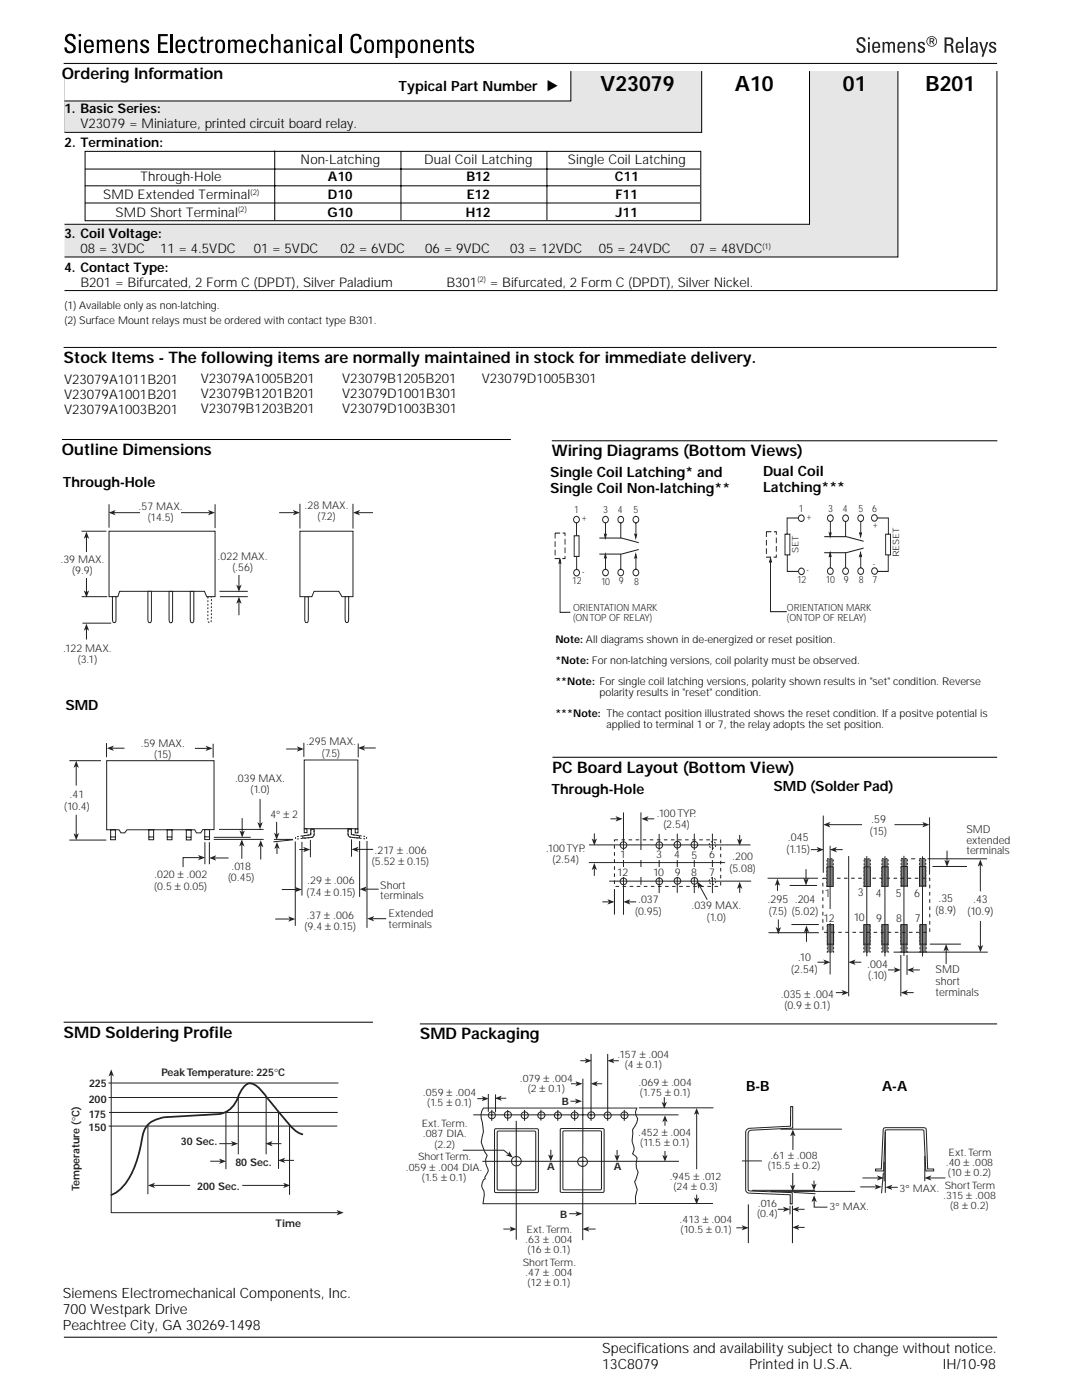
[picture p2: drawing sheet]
<svg xmlns="http://www.w3.org/2000/svg" width="216mm" height="279mm" viewBox="0 0 216 279" stroke-linecap="round" stroke-linejoin="round" font-family="sans-serif">
<defs><g id="words">
<g font-size="4.2">
<text x="109.1" y="18.2">B</text>
<text x="119.8" y="18.2">V23079</text>
<text x="146.6" y="18.2">A10</text>
<text x="168.2" y="18.2">01</text>
<text x="184.7" y="18.2">B201</text>
</g>
<g font-size="3.2">
<text x="12.4" y="15.7">Ordering Information</text>
<text x="12.7" y="72.4">Stock Items - The following items are normally maintained in stock for immediate delivery.</text>
<text x="12.4" y="90.8">Outline Dimensions</text>
<text x="110.1" y="91">Wiring Diagrams (Bottom Views)</text>
<text x="110.2" y="154.2">PC Board Layout (Bottom View)</text>
<text x="12.7" y="207.1">SMD Soldering Profile</text>
<text x="83.8" y="207.4">SMD Packaging</text>
</g>
<g font-size="2.8">
<text x="79.5" y="18.2">Typical Part Number</text>
<text x="109.8" y="95.3">Single Coil Latching* and</text>
<text x="152.3" y="95.1">Dual Coil</text>
<text x="12.5" y="97.2">Through-Hole</text>
<text x="109.8" y="98.5">Single Coil Non-latching**</text>
<text x="152.3" y="98.3">Latching***</text>
<text x="13" y="141.7">SMD</text>
<text x="110.1" y="158.4">Through-Hole</text>
<text x="154.3" y="157.9">SMD (Solder Pad)</text>
<text x="148.9" y="217.7">B-B</text>
<text x="176" y="217.7">A-A</text>
<text x="12.5" y="259.1">Siemens Electromechanical Components, Inc.</text>
<text x="12.5" y="262.3">700 Westpark Drive</text>
<text x="12.5" y="265.5">Peachtree City, GA 30269-1498</text>
<text x="120.1" y="270">Specifications and availability subject to change without notice.</text>
<text x="120.1" y="273.2">13C8079</text>
<text x="149.5" y="273.2">Printed in U.S.A.</text>
<text x="188.1" y="273.2">IH/10-98</text>
</g>
<g font-size="2.6">
<text x="12.9" y="22.6">1. Basic Series:</text>
<text x="12.9" y="29.3">2. Termination:</text>
<text x="16" y="25.6">V23079 = Miniature, printed circuit board relay.</text>
<text x="60" y="32.7">Non-Latching</text>
<text x="84.6" y="32.7">Dual Coil Latching</text>
<text x="113.3" y="32.7">Single Coil Latching</text>
<text x="20.6" y="39.8">SMD Extended Terminal</text>
<text x="28.1" y="36.2">Through-Hole</text>
<text x="65.4" y="36.2">A10</text>
<text x="65.4" y="39.8">D10</text>
<text x="93.1" y="36.2">B12</text>
<text x="93.1" y="39.8">E12</text>
<text x="122.7" y="36.2">C11</text>
<text x="122.8" y="39.8">F11</text>
<text x="12.9" y="47.5">3. Coil Voltage:</text>
<text x="23.1" y="43.3">SMD Short Terminal</text>
<text x="65.4" y="43.3">G10</text>
<text x="93" y="43.3">H12</text>
<text x="122.8" y="43.3">J11</text>
<text x="16" y="50.5">08 = 3VDC</text>
<text x="31.9" y="50.5">11 = 4.5VDC</text>
<text x="50.6" y="50.5">01 = 5VDC</text>
<text x="67.9" y="50.5">02 = 6VDC</text>
<text x="84.9" y="50.5">06 = 9VDC</text>
<text x="101.8" y="50.5">03 = 12VDC</text>
<text x="119.5" y="50.5">05 = 24VDC</text>
<text x="137.8" y="50.5">07 = 48VDC</text>
<text x="12.9" y="54.2">4. Contact Type:</text>
<text x="16" y="57.2">B201 = Bifurcated, 2 Form C (DPDT), Silver Paladium</text>
<text x="89.1" y="57.2">B301</text>
<text x="97.7" y="57.2">= Bifurcated, 2 Form C (DPDT), Silver Nickel.</text>
<text x="12.8" y="76.7">V23079A1011B201</text>
<text x="40" y="76.4">V23079A1005B201</text>
<text x="68.3" y="76.4">V23079B1205B201</text>
<text x="96.1" y="76.5">V23079D1005B301</text>
<text x="12.8" y="79.7">V23079A1001B201</text>
<text x="12.8" y="82.7">V23079A1003B201</text>
<text x="40" y="79.4">V23079B1201B201</text>
<text x="40" y="82.3">V23079B1203B201</text>
<text x="68.3" y="79.4">V23079D1001B301</text>
<text x="68.3" y="82.4">V23079D1003B301</text>
</g>
<g font-size="2.2" fill="#231f20">
<text x="157.2" y="167.8">.045</text>
<text x="173.6" y="166.6">(15)</text>
<text x="173.8" y="164.2">.59</text>
<text x="192.8" y="166.3">SMD</text>
<text x="157" y="170.2">(1.15)</text>
<text x="192.8" y="168.4">extended</text>
<text x="192.8" y="170.5">terminals</text>
<text x="164.6" y="179">1</text>
<text x="171.1" y="178.9">3</text>
<text x="174.8" y="179">4</text>
<text x="178.7" y="179">5</text>
<text x="182.4" y="179">6</text>
<text x="187.3" y="180">.35</text>
<text x="153.2" y="180.2">.295 .204</text>
<text x="153.4" y="182.5">(7.5) (5.02)</text>
<text x="164.3" y="183.9">12</text>
<text x="170.4" y="183.8">10</text>
<text x="174.8" y="183.9">9</text>
<text x="178.8" y="183.9">8</text>
<text x="182.5" y="183.9">7</text>
<text x="186.7" y="182.3">(8.9)</text>
<text x="193.1" y="182.6">(10.9)</text>
<text x="194.2" y="180.3">.43</text>
<text x="159.2" y="191.8">.10</text>
<text x="157.9" y="194.1">(2.54)</text>
<text x="173" y="193.1">.004</text>
<text x="173.2" y="195.5">(.10)</text>
<text x="186.7" y="194.3">SMD</text>
<text x="186.7" y="196.5">short</text>
<text x="155.8" y="199.1">.035 ± .004</text>
<text x="156.5" y="201.5">(0.9 ± 0.1)</text>
<text x="186.7" y="198.7">terminals</text>
</g>
<g font-size="2.1">
<text x="12.9" y="61.6">(1) Available only as non-latching.</text>
<text x="12.9" y="64.6">(2) Surface Mount relays must be ordered with contact type B301.</text>
<text x="110.8" y="128.3">Note: All diagrams shown in de-energized or reset position.</text>
<text x="110.8" y="132.5">*Note: For non-latching versions, coil polarity must be observed.</text>
<text x="110.8" y="136.7">**Note: For single coil latching versions, polarity shown results in &quot;set&quot; condition. Reverse</text>
<text x="110.8" y="143.1">***Note: The contact position illustrated shows the reset condition. If a positve potential is</text>
<text x="119.6" y="138.9">polarity results in &quot;reset&quot; condition.</text>
<text x="121" y="145.2">applied to terminal 1 or 7, the relay adopts the set position.</text>
</g>
<g font-size="2.1" fill="#231f20">
<text x="27.7" y="101.7">.57 MAX.</text>
<text x="60.8" y="101.6">.28 MAX.</text>
<text x="29.5" y="104">(14.5)</text>
<text x="63.3" y="103.9">(7.2)</text>
<text x="12.1" y="112.3">.39 MAX.</text>
<text x="43.4" y="111.7">.022 MAX.</text>
<text x="14.4" y="114.6">(9.9)</text>
<text x="46.4" y="114">(.56)</text>
<text x="12.6" y="130.1">.122 MAX.</text>
<text x="15.5" y="132.4">(3.1)</text>
<text x="28.1" y="149">.59 MAX.</text>
<text x="61.1" y="148.7">.295 MAX.</text>
<text x="30.8" y="151.3">(15)</text>
<text x="64.2" y="151">(7.5)</text>
<text x="12.8" y="161.6">(10.4)</text>
<text x="13.9" y="159.3">.41</text>
<text x="46.9" y="156">.039 MAX.</text>
<text x="50" y="158.3">(1.0)</text>
<text x="54" y="163.2">4° ± 2</text>
<text x="131.1" y="163">.100 TYP.</text>
<text x="132.4" y="165.3">(2.54)</text>
<text x="46.2" y="173.6">.018</text>
<text x="74.2" y="172.7">(5.52 ± 0.15)</text>
<text x="74.7" y="170.4">.217 ± .006</text>
<text x="109" y="169.9">.100 TYP.</text>
<text x="110.2" y="172.2">(2.54)</text>
<text x="123.8" y="171.3">1</text>
<text x="130.9" y="171.3">3</text>
<text x="134.5" y="171.3">4</text>
<text x="138" y="171.4">5</text>
<text x="141.5" y="171.3">6</text>
<text x="145.5" y="174">(5.08)</text>
<text x="146.1" y="171.7">.200</text>
<text x="30.8" y="175.2">.020 ± .002</text>
<text x="30.8" y="177.5">(0.5 ± 0.05)</text>
<text x="45.5" y="175.9">(0.45)</text>
<text x="61.1" y="178.7">(7.4 ± 0.15)</text>
<text x="61.3" y="176.4">.29 ± .006</text>
<text x="75.9" y="177.4">Short</text>
<text x="75.9" y="179.5">terminals</text>
<text x="123.2" y="174.7">12</text>
<text x="130.3" y="174.8">10</text>
<text x="134.6" y="174.7">9</text>
<text x="137.9" y="174.7">8</text>
<text x="141.5" y="174.7">7</text>
<text x="60.8" y="185.7">(9.4 ± 0.15)</text>
<text x="61.2" y="183.4">.37 ± .006</text>
<text x="77.6" y="183">Extended</text>
<text x="77.6" y="185.1">terminals</text>
<text x="126.7" y="182.6">(0.95)</text>
<text x="127.3" y="180.3">.037</text>
<text x="138" y="181.5">.039 MAX.</text>
<text x="141.1" y="183.8">(1.0)</text>
<text x="32.2" y="214.7">Peak Temperature: 225°C</text>
<text x="17.7" y="220">200</text>
<text x="17.8" y="217">225</text>
<text x="17.7" y="225.7">150</text>
<text x="17.7" y="223">175</text>
<text x="36.1" y="228.6">30 Sec.</text>
<text x="47" y="232.8">80 Sec.</text>
<text x="15.9" y="237.8" transform="rotate(-90 15.9 237.8)">Temperature (°C)</text>
<text x="39.3" y="237.4">200 Sec.</text>
<text x="55" y="244.9">Time</text>
</g>
<g font-size="2" fill="#231f20">
<text x="114.6" y="102.5">1</text>
<text x="116" y="104.1">+</text>
<text x="120.4" y="102.5">3</text>
<text x="123.3" y="102.5">4</text>
<text x="126.4" y="102.5">5</text>
<text x="159.4" y="102.2">1</text>
<text x="160.9" y="103.8">+</text>
<text x="165.2" y="102.2">3</text>
<text x="168.2" y="102.2">4</text>
<text x="171.3" y="102.2">5</text>
<text x="174" y="102.1">6</text>
<text x="174.1" y="105.3">+</text>
<text x="174.2" y="113.2">-</text>
<text x="114.2" y="116.6">12</text>
<text x="116.2" y="114.7">-</text>
<text x="119.9" y="116.7">10</text>
<text x="123.5" y="116.6">9</text>
<text x="126.5" y="116.7">8</text>
<text x="159" y="116.4">12</text>
<text x="160.9" y="114.4">-</text>
<text x="164.8" y="116.4">10</text>
<text x="168.4" y="116.3">9</text>
<text x="171.4" y="116.4">8</text>
<text x="174.1" y="116.4">7</text>
<text x="114.3" y="122">ORIENTATION MARK</text>
<text x="114.3" y="123.9">(ON TOP OF RELAY)</text>
<text x="157" y="121.9">ORIENTATION MARK</text>
<text x="157" y="123.9">(ON TOP OF RELAY)</text>
<text x="103.7" y="215.9">.079 ± .004</text>
<text x="123.2" y="211.2">.157 ± .004</text>
<text x="124.7" y="213.2">(4 ± 0.1)</text>
<text x="84.4" y="218.8">.059 ± .004</text>
<text x="85.3" y="220.8">(1.5 ± 0.1)</text>
<text x="105.3" y="217.9">(2 ± 0.1)</text>
<text x="112.1" y="220.5">B</text>
<text x="127.4" y="216.7">.069 ± .004</text>
<text x="127.7" y="218.8">(1.75 ± 0.1)</text>
<text x="84.2" y="225">Ext. Term.</text>
<text x="84.3" y="227">.087 DIA.</text>
<text x="127.3" y="226.7">.452 ±</text>
<text x="133.8" y="226.7">.004</text>
<text x="81" y="233.6">.059 ± .004 DIA.</text>
<text x="83.4" y="231.6">Short Term.</text>
<text x="86.7" y="229">(2.2)</text>
<text x="109.2" y="233.5">A</text>
<text x="122.5" y="233.5">A</text>
<text x="127.7" y="228.7">(11.5</text>
<text x="132.5" y="228.7">±</text>
<text x="134.3" y="228.7">0.1)</text>
<text x="153.2" y="233.3">(15.5 ± 0.2)</text>
<text x="153.7" y="231.2">.61 ± .008</text>
<text x="188.7" y="232.7">.40 ± .008</text>
<text x="189.3" y="230.6">Ext. Term</text>
<text x="84.2" y="235.7">(1.5 ± 0.1)</text>
<text x="133.6" y="235.5">.945</text>
<text x="134.4" y="237.5">(24 ±</text>
<text x="138.4" y="235.5">±</text>
<text x="139.7" y="237.5">0.3)</text>
<text x="140.1" y="235.5">.012</text>
<text x="179.5" y="237.8">3° MAX.</text>
<text x="188.2" y="239.3">.315 ± .008</text>
<text x="188.5" y="237.3">Short Term</text>
<text x="189.1" y="234.7">(10 ± 0.2)</text>
<text x="111.8" y="243.1">B</text>
<text x="135.6" y="244.1">.413 ± .004</text>
<text x="151.1" y="242.9">(0.4)</text>
<text x="151.2" y="240.9">.016</text>
<text x="165.5" y="241.5">3° MAX.</text>
<text x="189.6" y="241.3">(8 ± 0.2)</text>
<text x="104.8" y="248">.63 ± .004</text>
<text x="105.1" y="246">Ext. Term.</text>
<text x="105.3" y="250.1">(16 ± 0.1)</text>
<text x="135.8" y="246.1">(10.5 ± 0.1)</text>
<text x="104.3" y="252.6">Short Term.</text>
<text x="104.8" y="254.7">.47 ± .004</text>
<text x="105.3" y="256.7">(12 ± 0.1)</text>
</g>
<g font-size="1.8" fill="#231f20">
<text x="159.3" y="110.4" transform="rotate(-90 159.3 110.4)">SET</text>
<text x="179.4" y="111.2" transform="rotate(-90 179.4 111.2)">RESET</text>
</g>
<g font-size="1.6">
<text x="50" y="38.9">(2)</text>
<text x="47.5" y="42.4">(2)</text>
<text x="152.1" y="49.6">(1)</text>
<text x="95.2" y="56.3">(2)</text>
</g>
</g></defs>
<path d="M12.7 12.7h186.3M12.7 266.9h186.3" fill="none" stroke="#000" stroke-width=".2"/>
<g fill="#000">
<path d="M13.2 7.1a1.09 1.09 0 0 1 1.2-.4 1.09 1.09 0 0 1 .7 1.1h-.5a.58 .58 0 0 0-.5-.7 .58 .58 0 0 0-.7 .6 2.03 2.03 0 0 0 1.3 1.1 1.1 1.1 0 0 1-.4 1.8 1.1 1.1 0 0 1-1.4-1.1h.4a.64 .64 0 0 0 .8 .7 .64 .64 0 0 0 .4-.9l-.3-.3a1.51 1.51 0 0 1-1.2-1.6zM19.3 7.9h.4l.1 .4a.74 .74 0 0 1 1.2-.1 .73 .73 0 0 1 .8-.3 .73 .73 0 0 1 .6 .7v2h-.5v-2.1l-.4-.3-.4 .3v2.1h-.5v-2.1l-.4-.3-.4 .3-.1 2.1h-.4zM25.5 7.9h.5v.4a.78 .78 0 0 1 .9-.4 .78 .78 0 0 1 .5 .8v1.9h-.4l-.1-2.1a.56 .56 0 0 0-.7-.2 .56 .56 0 0 0-.2 .7v1.6h-.5zM28.2 8.1a.9 .9 0 0 1 .9-.2 .9 .9 0 0 1 .6 .7h-.4a.41 .41 0 0 0-.4-.4 .41 .41 0 0 0-.4 .4l.1 .2a1.7 1.7 0 0 1 1.2 1 .92 .92 0 0 1-1 .8 .92 .92 0 0 1-.9-.8h.5l.2 .4 .3 .1 .4-.2-.1-.5a1.44 1.44 0 0 1-1.2-1.2zM31.5 6.8h2v.4h-1.5v1.2h1.4v.5h-1.4v1.3h1.5v.4h-2zM37.8 8.2a.88 .88 0 0 1 1-.3 .88 .88 0 0 1 .5 .9h-.4l-.1-.4a.42 .42 0 0 0-.7 0l-.1 .3a1.82 1.82 0 0 0 .2 1.5h.5l.2-.5h.5a.9 .9 0 0 1-.9 .9 .9 .9 0 0 1-.9-.7 2.43 2.43 0 0 1 .2-1.7zM40 7.4l.5-.2v.7h.5v.4h-.5v1.6l.1 .3h.4v.4h-.7l-.2-.2-.1-2.1h-.4v-.4h.4zM41.3 7.9h.4l.1 .4a.7 .7 0 0 1 .8-.4v.4a.64 .64 0 0 0-.9 .7v1.6h-.4zM45.5 7.9h.4v.4a.74 .74 0 0 1 1.3-.1 .73 .73 0 0 1 .8-.3 .73 .73 0 0 1 .5 .7v2h-.4v-2.1l-.4-.3-.4 .3-.1 2.1h-.4v-2.1l-.4-.3-.4 .3-.1 2.1h-.4zM51.9 8.2a.88 .88 0 0 1 1-.3 .88 .88 0 0 1 .6 .9h-.5v-.4a.42 .42 0 0 0-.7 0l-.1 .3a1.82 1.82 0 0 0 .2 1.5h.4l.2-.5h.5a.9 .9 0 0 1-.8 .9 .9 .9 0 0 1-1-.7 2.44 2.44 0 0 1 .2-1.7zM54.1 6.8h.4v1.5a.78 .78 0 0 1 .9-.4 .78 .78 0 0 1 .6 .8v1.9h-.5v-2.1a.56 .56 0 0 0-.7-.2 .56 .56 0 0 0-.3 .7v1.6h-.4zM59.1 7.9h.5v.4a.78 .78 0 0 1 .9-.4 .78 .78 0 0 1 .5 .8v1.9h-.4v-2.1a.56 .56 0 0 0-.8-.2 .56 .56 0 0 0-.2 .7v1.6h-.5z"/>
<path d="M63 8.2a.88 .88 0 0 1 1-.3 .88 .88 0 0 1 .5 .9h-.4l-.1-.4a.42 .42 0 0 0-.7 0l-.1 .3a1.82 1.82 0 0 0 .2 1.5h.4l.3-.5h.4a.9 .9 0 0 1-.8 .9 .9 .9 0 0 1-1-.7 2.43 2.43 0 0 1 .3-1.7zM70.1 7.2a1.08 1.08 0 0 1 1.3-.5 1.08 1.08 0 0 1 .7 1.1h-.5a.6 .6 0 0 0-.5-.7 .6 .6 0 0 0-.7 .6l.1 2.1a.6 .6 0 0 0 .5 .4 .6 .6 0 0 0 .6-.3l.1-.4h.5a1.11 1.11 0 0 1-.9 1.2 1.11 1.11 0 0 1-1.3-.8 5.2 5.2 0 0 1 .1-2.7zM75.2 7.9h.5v.4a.74 .74 0 0 1 1.2-.1 .73 .73 0 0 1 .8-.3 .73 .73 0 0 1 .6 .7v2h-.5v-2.1l-.4-.3-.4 .3v2.1h-.5v-2.1l-.4-.3-.4 .3v2.1h-.5zM83.9 7.9h.5v.4a.78 .78 0 0 1 .9-.4 .78 .78 0 0 1 .5 .8v1.9h-.4v-2.1a.56 .56 0 0 0-.8-.2 .56 .56 0 0 0-.2 .7v1.6h-.5zM89 7.9h.4v.4a.78 .78 0 0 1 .9-.4 .78 .78 0 0 1 .6 .8v1.9h-.4l-.1-2.1a.56 .56 0 0 0-.7-.2 .56 .56 0 0 0-.3 .7v1.6h-.4zM91.6 7.4l.4-.2v.7h.6v.4h-.6v1.6l.2 .3h.4v.4h-.7l-.2-.2-.1-2.1h-.4v-.4h.4zM93 8.1a.9 .9 0 0 1 1-.2 .9 .9 0 0 1 .6 .7h-.5a.41 .41 0 0 0-.4-.4 .41 .41 0 0 0-.4 .4l.1 .2a1.7 1.7 0 0 1 1.2 1 .92 .92 0 0 1-.9 .8 .92 .92 0 0 1-.9-.8h.5l.1 .4 .3 .1 .4-.2-.1-.5a1.44 1.44 0 0 1-1.1-1.2z"/>
<path d="M15.7 7.9h.5v2.7h-.5zM15.7 6.8h.5v.5h-.5z"/>
<path d="M17 8.2a1.04 1.04 0 0 1 1.3-.2 1.04 1.04 0 0 1 .4 1.2v.2h-1.5v.4a.5 .5 0 0 0 .6 .5 .5 .5 0 0 0 .4-.5h.5a.97 .97 0 0 1-.9 .8 .97 .97 0 0 1-1-.7 2.45 2.45 0 0 1 .2-1.7zM17.4 8.4l-.2 .7h1.1l-.1-.4a.51 .51 0 0 0-.3-.5 .51 .51 0 0 0-.5 .2z"/>
<path d="M23.2 8.2a1.04 1.04 0 0 1 1.3-.2 1.04 1.04 0 0 1 .4 1.2v.2h-1.5l.1 .4a.5 .5 0 0 0 .5 .5 .5 .5 0 0 0 .5-.5h.4a.97 .97 0 0 1-.9 .8 .97 .97 0 0 1-1-.7 2.45 2.45 0 0 1 .2-1.7zM23.6 8.4l-.2 .7h1.1l-.1-.4a.51 .51 0 0 0-.3-.5 .51 .51 0 0 0-.5 .2z"/>
<path d="M35.3 8.2a1.04 1.04 0 0 1 1.2-.2 1.04 1.04 0 0 1 .5 1.2v.2h-1.5v.4a.5 .5 0 0 0 .5 .5 .5 .5 0 0 0 .5-.5h.5a.97 .97 0 0 1-1 .8 .97 .97 0 0 1-.9-.7 2.45 2.45 0 0 1 .2-1.7zM35.6 8.4l-.1 .7h1v-.4a.51 .51 0 0 0-.4-.5 .51 .51 0 0 0-.5 .2z"/>
<path d="M43.2 8.2a1.06 1.06 0 0 1 1.3-.2 1.06 1.06 0 0 1 .4 1.3 1.05 1.05 0 0 1-.7 1.3 .96 .96 0 0 1-1.2-.7 2.45 2.45 0 0 1 .2-1.7zM43.5 8.4l-.1 .3a1.84 1.84 0 0 0 .2 1.5h.6a1.69 1.69 0 0 0-.1-1.9z"/>
<path d="M49.4 8.2a1.04 1.04 0 0 1 1.3-.2 1.04 1.04 0 0 1 .4 1.2v.2h-1.5v.4a.5 .5 0 0 0 .6 .5 .5 .5 0 0 0 .4-.5h.5a.97 .97 0 0 1-.9 .8 .97 .97 0 0 1-1-.7 2.45 2.45 0 0 1 .2-1.7zM49.7 8.4l-.1 .7h1.1l-.1-.4a.51 .51 0 0 0-.3-.5 .51 .51 0 0 0-.6 .2z"/>
<path d="M56.9 8.1a.9 .9 0 0 1 .9-.2 .9 .9 0 0 1 .6 .8v1.9h-.4v-.4a.78 .78 0 0 1-1.1 .3 .78 .78 0 0 1-.2-1.1 1.36 1.36 0 0 1 1.3-.5 .47 .47 0 0 0-.3-.7 .47 .47 0 0 0-.6 .5h-.5zM57.1 9.5l-.1 .3a.44 .44 0 0 0 .3 .5 .44 .44 0 0 0 .5-.2l.2-.8z"/>
<path d="M61.7 7.9h.4v2.7h-.4zM61.6 6.8h.5v.5h-.5z"/>
<path d="M65.4 8.1a.9 .9 0 0 1 1-.2 .9 .9 0 0 1 .5 .8l.1 1.9h-.5v-.4a.78 .78 0 0 1-1.1 .3 .78 .78 0 0 1-.2-1.1 1.36 1.36 0 0 1 1.3-.5 .47 .47 0 0 0-.3-.7 .47 .47 0 0 0-.6 .5h-.4zM65.6 9.5l-.1 .3a.44 .44 0 0 0 .3 .5 .44 .44 0 0 0 .5-.2l.2-.8z"/>
<path d="M72.9 8.2a1.06 1.06 0 0 1 1.3-.2 1.06 1.06 0 0 1 .4 1.3 1.05 1.05 0 0 1-.6 1.3 .96 .96 0 0 1-1.3-.7 2.45 2.45 0 0 1 .2-1.7zM73.3 8.4l-.2 .3a1.84 1.84 0 0 0 .3 1.5h.5a1.69 1.69 0 0 0 0-1.9z"/>
<path d="M78.9 7.9h.5v.4a.77 .77 0 0 1 .8-.4 .77 .77 0 0 1 .6 .7v.6a.99 .99 0 0 1-.1 1 .99 .99 0 0 1-1 .4l-.3-.3v1.3h-.5zM79.5 8.4l-.1 1a.64 .64 0 0 0 .1 .6 .64 .64 0 0 0 .6 .2l.2-.2 .1-.8a.64 .64 0 0 0-.2-.7 .64 .64 0 0 0-.7-.1z"/>
<path d="M81.6 8.2a1.06 1.06 0 0 1 1.3-.2 1.06 1.06 0 0 1 .5 1.3 1.05 1.05 0 0 1-.7 1.3 .96 .96 0 0 1-1.3-.7 2.45 2.45 0 0 1 .2-1.7zM82 8.4l-.1 .3a1.84 1.84 0 0 0 .2 1.5h.5a1.69 1.69 0 0 0 0-1.9z"/>
<path d="M86.7 8.2a1.04 1.04 0 0 1 1.2-.2 1.04 1.04 0 0 1 .5 1.2v.2h-1.5v.4a.5 .5 0 0 0 .6 .5 .5 .5 0 0 0 .4-.5h.5a.97 .97 0 0 1-.9 .8 .97 .97 0 0 1-1-.7 2.45 2.45 0 0 1 .2-1.7zM87 8.4l-.1 .7h1.1l-.1-.4a.51 .51 0 0 0-.3-.5 .51 .51 0 0 0-.6 .2z"/>
</g>
<path d="M34.2 6.8v3.8M67.9 6.8v3.8" fill="none" stroke="#000" stroke-width=".43"/>
<g fill="#231f20">
<path d="M171.2 7.6a.88 .88 0 0 1 1-.2 .88 .88 0 0 1 .5 .9h-.4v-.3a.51 .51 0 0 0-.9-.1 .69 .69 0 0 0 .6 1 .9 .9 0 0 1 .6 1 .9 .9 0 0 1-1 .7 .9 .9 0 0 1-.7-1h.4v.4a.52 .52 0 0 0 .8 .2 .52 .52 0 0 0 .1-.7l-.2-.2a1.2 1.2 0 0 1-1-1.4z"/>
<path d="M176.1 8.4h.4v.2l.5-.3 .5 .3 .3-.2h.6l.2 .5v1.6h-.4v-1.7l-.3-.2-.3 .3-.1 1.6h-.3l-.1-1.7-.3-.2-.3 .3v1.6h-.4z"/>
<path d="M181.1 8.4h.4v.3a.63 .63 0 0 1 .7-.3 .63 .63 0 0 1 .5 .6v1.5h-.4v-1.7a.45 .45 0 0 0-.6-.1 .45 .45 0 0 0-.2 .6v1.2h-.4z"/>
<path d="M183.3 8.5a.73 .73 0 0 1 .8-.2 .73 .73 0 0 1 .5 .6h-.4a.34 .34 0 0 0-.3-.3 .34 .34 0 0 0-.4 .3l.1 .2a1.09 1.09 0 0 1 .9 1.1 .78 .78 0 0 1-.8 .3 .78 .78 0 0 1-.6-.6h.4l.1 .3 .2 .1 .4-.2-.1-.3a1.17 1.17 0 0 1-.9-1.1z"/>
<path d="M173.2 8.4h.3v2.1h-.3zM173.2 7.5h.4v.3h-.4z"/>
<path d="M174.5 8.8l.1-.2a.41 .41 0 0 1 .6 .4l.1 .3h-.9zM174.2 8.6l-.2 .5a1.04 1.04 0 0 0 .8 1.5 .68 .68 0 0 0 .8-.7h-.4a.41 .41 0 0 1-.3 .4 .41 .41 0 0 1-.5-.4v-.3h1.2a.88 .88 0 0 0-.3-1.1 .88 .88 0 0 0-1.1 .1z"/>
<path d="M179.5 8.8l.2-.2a.41 .41 0 0 1 .6 .4v.3h-.9zM179.3 8.6l-.2 .5a1.04 1.04 0 0 0 .8 1.5 .68 .68 0 0 0 .7-.7h-.3a.41 .41 0 0 1-.4 .4 .41 .41 0 0 1-.4-.4l-.1-.3h1.3a.88 .88 0 0 0-.3-1.1 .88 .88 0 0 0-1.1 .1z"/>
<path d="M185.7 7.8h.5v.2l-.1 .1-.4 .1zM185.5 7.6v1.3h.2v-.6h.2l.3 .6h.2l-.2-.6 .2-.2v-.3zM184.9 8.3a1.06 1.06 0 0 0 2.1 0 1.06 1.06 0 0 0-2.1 0zM185 8.3a.9 .9 0 0 1 1.8 0 .9 .9 0 0 1-1.8 0z"/>
<path d="M188.9 7.8h.6a.5 .5 0 0 1 .4 .5 .5 .5 0 0 1-.5 .5h-.5zM188.5 7.5v3h.4v-1.4h.6a1.09 1.09 0 0 1 .3 1.2l.1 .2h.4l-.1-1.2-.1-.2-.4-.2a.74 .74 0 0 0 .6-.8 .74 .74 0 0 0-.8-.6z"/>
<path d="M191.2 8.8l.1-.2a.41 .41 0 0 1 .6 .4v.3h-.8zM190.9 8.6l-.2 .5a1.04 1.04 0 0 0 .8 1.5 .68 .68 0 0 0 .8-.7h-.4a.41 .41 0 0 1-.4 .4 .41 .41 0 0 1-.4-.4v-.3h1.2a.88 .88 0 0 0-.3-1.1 .88 .88 0 0 0-1.1 .1z"/>
</g>
<path d="M192.9 7.5v3" fill="none" stroke="#231f20" stroke-width=".35"/>
<g fill="#231f20">
<path d="M195.4 8.4h.4l.5 1.7 .5-1.7h.4l-1 2.9h-.3l.2-.8z"/>
<path d="M197.5 8.5a.73 .73 0 0 1 .8-.2 .73 .73 0 0 1 .5 .6h-.4a.34 .34 0 0 0-.3-.3 .34 .34 0 0 0-.4 .3l.1 .2a1.09 1.09 0 0 1 .9 1.1 .78 .78 0 0 1-.8 .3 .78 .78 0 0 1-.6-.6h.4l.1 .3 .3 .1 .3-.2-.1-.3a1.17 1.17 0 0 1-.9-1.1z"/>
<path d="M194 9.6l.7-.1-.1 .6a.36 .36 0 0 1-.4 .2 .36 .36 0 0 1-.2-.4zM193.9 8.5l-.2 .5h.3l.2-.4h.2l.2 .1 .1 .5a.78 .78 0 0 0-1 .3 .78 .78 0 0 0 .2 1 .61 .61 0 0 0 .9-.3v.3h.3v-1.8a.77 .77 0 0 0-1.2-.2z"/>
</g>
<path d="M12.7 69.3h186.2" fill="none" stroke="#000" stroke-width=".2"/>
<g fill="none" stroke="#231f20" stroke-width=".2">
<path d="M97.4 218.3v3.6M98.9 218.4v3.6M116.3 215.3v32.2M117.9 210.3v13.4M121.3 210.3v13.4M94.4 222.5h41M96.2 231.8h39.3M96.5 221.1h30.6l-.3 .8 .1 .7 .3 .7-.1 .7-.9 1.4 .1 .9a3.8 3.8 0 0 0 .2 2.8l-.3 1.2 .9 .8-.2 1.1 .1 .9 .3 .8-.5 1.6-.2 .3 .6 1.6a4.6 4.6 0 0 0-.3 2.8h-30.5l.2-1.8v-.7a1.58 1.58 0 0 1 .2-2.4l-.1-.3 .2-.3a1.27 1.27 0 0 0 .2-1.9l-.2-1.5 .3-.7-.5-.7-.7-2 .2-1a6.5 6.5 0 0 0-.2-3.7v-.7zM98.1 221.5v2.2M98.7 225.3h8.7v12.6h-8.7zM99.3 225.8h7.5v11.6h-7.5zM101.3 221.5v2.2"/>
<path d="M103 223.7v23.7M104.7 221.5v2.2M111.3 221.5v2.2M111.9 225.3h8.6v12.6h-8.6zM112.4 225.8h7.5v11.6h-7.5zM114.7 221.5v2.2M124.6 221.5v2.2M127.5 221.1h14.9M139 222.2v17.1M127.4 240.2h14.9"/>
<circle cx="98.1" cy="222.6" r=".7"/>
<circle cx="101.3" cy="222.5" r=".7"/>
<circle cx="103" cy="231.8" r=".96"/>
<circle cx="104.7" cy="222.6" r=".7"/>
<circle cx="108" cy="222.6" r=".7"/>
<circle cx="111.3" cy="222.6" r=".7"/>
<circle cx="114.7" cy="222.6" r=".7"/>
<circle cx="116.2" cy="231.9" r=".96"/>
<circle cx="118" cy="222.6" r=".7"/>
<circle cx="121.2" cy="222.6" r=".7"/>
<circle cx="124.6" cy="222.6" r=".7"/>
</g>
<g fill="#231f20">
<path d="M138.5 239l.5 .3 .5-.3-.5 1.4z" fill-rule="evenodd"/>
<path d="M139 221.1l.5 1.4-.5-.3-.5 .3z" fill-rule="evenodd"/>
</g>
<path d="M132.7 223.6v7.2" fill="none" stroke="#231f20" stroke-width=".2"/>
<g fill="#231f20">
<path d="M132.7 222.6l.5 1.3-.5-.3-.5 .3z" fill-rule="evenodd"/>
<path d="M132.2 230.5l.5 .3 .5-.3-.5 1.3z" fill-rule="evenodd"/>
</g>
<path d="M117.3 245.3h1.5" fill="none" stroke="#231f20" stroke-width=".2"/>
<path d="M116.2 245.3l1.4-.5-.4 .5 .4 .5z" fill-rule="evenodd" fill="#231f20"/>
<path d="M109.9 229.5v1.2" fill="none" stroke="#231f20" stroke-width=".2"/>
<path d="M109.4 230.4l.5 .3 .5-.3-.5 1.4z" fill-rule="evenodd" fill="#231f20"/>
<path d="M123.1 229.5v1.3" fill="none" stroke="#231f20" stroke-width=".2"/>
<path d="M122.6 230.4l.5 .4 .6-.4-.6 1.4z" fill-rule="evenodd" fill="#231f20"/>
<path d="M118.9 216.3h1.3" fill="none" stroke="#231f20" stroke-width=".2"/>
<path d="M117.9 216.3l1.4-.5-.4 .5 .4 .5z" fill-rule="evenodd" fill="#231f20"/>
<path d="M113.9 216.3h1.3" fill="none" stroke="#231f20" stroke-width=".2"/>
<path d="M114.8 215.8l1.4 .5-1.4 .5 .4-.5z" fill-rule="evenodd" fill="#231f20"/>
<path d="M115.8 211.7h1.2" fill="none" stroke="#231f20" stroke-width=".2"/>
<path d="M116.7 211.2l1.4 .5-1.4 .5 .3-.5z" fill-rule="evenodd" fill="#231f20"/>
<path d="M122.2 211.7h1.3" fill="none" stroke="#231f20" stroke-width=".2"/>
<path d="M121.2 211.7l1.4-.5-.4 .5 .4 .5z" fill-rule="evenodd" fill="#231f20"/>
<path d="M92.4 229.6h8.1l1 .8" fill="none" stroke="#231f20" stroke-width=".2"/>
<path d="M101.6 229.8l.7 1.2-1.4-.5 .6-.1z" fill-rule="evenodd" fill="#231f20"/>
<path d="M100.4 245.3h1.6" fill="none" stroke="#231f20" stroke-width=".2"/>
<path d="M101.7 244.8l1.4 .5-1.4 .5 .3-.5z" fill-rule="evenodd" fill="#231f20"/>
<path d="M132.6 219v1.2" fill="none" stroke="#231f20" stroke-width=".2"/>
<path d="M132 219.9l.5 .3 .6-.3-.6 1.4z" fill-rule="evenodd" fill="#231f20"/>
<path d="M148 231.7h4M149 225.5l.5-.3 8.2-.4 .1-4h.4v4.3l-8.4 .5-.3 .1-.2 .5v11.4l8.8 .4v2.3h-.4v-1.9l-8.4-.3-.4-.3-.1-.2v-11.7zM150 237.6h12.6M153.7 237.8h16.9M158.3 238l4.4 .2M149.3 240.4v7.7M155.2 241.3h1.4M157.6 240.7v1.7M158.1 240.6v7.5" fill="none" stroke="#231f20" stroke-width=".2"/>
<path d="M156.2 240.8l1.5 .5-1.5 .5 .4-.5z" fill-rule="evenodd" fill="#231f20"/>
<path d="M159.1 241.3h1.4" fill="none" stroke="#231f20" stroke-width=".2"/>
<path d="M158.1 241.3l1.4-.5-.4 .5 .4 .5z" fill-rule="evenodd" fill="#231f20"/>
<path d="M155.7 225.4h12.3M158.2 226.4v3.1" fill="none" stroke="#231f20" stroke-width=".2"/>
<path d="M158.2 225.4l.5 1.4-.5-.4-.5 .4z" fill-rule="evenodd" fill="#231f20"/>
<path d="M162.4 235.6v1" fill="none" stroke="#231f20" stroke-width=".2"/>
<path d="M161.9 236.2l.5 .4 .6-.4-.6 1.4z" fill-rule="evenodd" fill="#231f20"/>
<path d="M162.5 239.6v1.3h2.6" fill="none" stroke="#231f20" stroke-width=".2"/>
<path d="M162.5 238.5l.5 1.4-.5-.3-.6 .3z" fill-rule="evenodd" fill="#231f20"/>
<path d="M95.2 219.3h1.3M107.9 221.5v2.1M176.3 234.1l-.4 4M176.4 225.1h8.3l.1 .2 .3 8h1.2v.4h-1.6l-.3-8-.2-.2h-7.5l-.4 8.2h-1.6v-.4h1.2l.3-7.9zM176.7 225.9v12.2M184.5 230.7v5" fill="none" stroke="#231f20" stroke-width=".2"/>
<path d="M96.1 218.8l1.4 .5-1.4 .5 .4-.5z" fill-rule="evenodd" fill="#231f20"/>
<path d="M99.8 219.2h1.2" fill="none" stroke="#231f20" stroke-width=".2"/>
<path d="M98.7 219.2l1.4-.5-.3 .5 .3 .5z" fill-rule="evenodd" fill="#231f20"/>
<path d="M113.8 219.8h1.3" fill="none" stroke="#231f20" stroke-width=".2"/>
<path d="M114.7 219.3l1.4 .5-1.4 .5 .4-.5z" fill-rule="evenodd" fill="#231f20"/>
<path d="M113.6 242.2h1.6" fill="none" stroke="#231f20" stroke-width=".2"/>
<path d="M114.8 241.7l1.4 .5-1.4 .5 .4-.5z" fill-rule="evenodd" fill="#231f20"/>
<g fill="#fff" stroke="#fff" stroke-width=".2">
<path d="M138.3 233.5h1.3v4.8h-1.3z"/>
<path d="M132.2 224.7h1.3v4.9h-1.3z"/>
</g>
<path d="M171.7 236.9h3.2" fill="none" stroke="#231f20" stroke-width=".2"/>
<path d="M174.5 236.4l1.4 .5-1.4 .5 .4-.5z" fill-rule="evenodd" fill="#231f20"/>
<path d="M185.5 235.1h3.1" fill="none" stroke="#231f20" stroke-width=".2"/>
<path d="M184.4 235.1l1.4-.5-.3 .5 .3 .5z" fill-rule="evenodd" fill="#231f20"/>
<path d="M146.9 245h1.5" fill="none" stroke="#231f20" stroke-width=".2"/>
<path d="M148 244.5l1.4 .5-1.4 .5 .3-.5z" fill-rule="evenodd" fill="#231f20"/>
<path d="M159.1 245h1.5" fill="none" stroke="#231f20" stroke-width=".2"/>
<path d="M158.1 245l1.4-.6-.4 .6 .4 .5z" fill-rule="evenodd" fill="#231f20"/>
<path d="M177.7 237h1.4" fill="none" stroke="#231f20" stroke-width=".2"/>
<path d="M176.7 237l1.4-.6-.4 .6 .4 .5z" fill-rule="evenodd" fill="#231f20"/>
<path d="M172.1 235.1h3.2M176.4 231.9v3.9" fill="none" stroke="#231f20" stroke-width=".2"/>
<path d="M175 234.6l1.4 .5-1.4 .5 .3-.5z" fill-rule="evenodd" fill="#231f20"/>
<path d="M158.2 234.1v2.7" fill="none" stroke="#231f20" stroke-width=".2"/>
<path d="M157.6 236.4l.6 .4 .5-.4-.5 1.4z" fill-rule="evenodd" fill="#231f20"/>
<path d="M12.3 13.2h186.6v44.8h-186.6z" fill-rule="evenodd" fill="#fff"/>
<path d="M12.3 13.2h186.6v44.8h-186.6z" fill="none" stroke="#000" stroke-width=".2"/>
<path d="M12.3 13.2h166.9v38.1h-166.9z" fill-rule="evenodd" fill="#e6e6e6"/>
<path d="M12.3 13.2h166.9v38.1h-166.9z" fill="none" stroke="#000" stroke-width=".2"/>
<path d="M12.3 13h149.2v31.8h-149.2z" fill-rule="evenodd" fill="#fff"/>
<path d="M12.3 13h149.2v31.8h-149.2z" fill="none" stroke="#000" stroke-width=".2"/>
<path d="M12.7 13.2h127.3v13.2h-127.3z" fill-rule="evenodd" fill="#e6e6e6"/>
<path d="M12.7 13.2h127.3v13.2h-127.3z" fill="none" stroke="#000" stroke-width=".2"/>
<path d="M12.7 13.2h101.2v7h-101.2z" fill-rule="evenodd" fill="#fff"/>
<path d="M12.7 13.2h101.2v7h-101.2zM16.9 33.7h122.8M16.9 37.1h122.8M17 30.2h122.8v13.9h-122.8zM54.8 30.1v13.9M80 30.2v13.7M109.1 30.2v13.7M12.4 87.7h89.5" fill="none" stroke="#000" stroke-width=".2"/>
<path d="M9.2 13.5h192.6" fill="none" stroke="#fff" stroke-width="1.4" stroke-linecap="butt"/>
<path d="M11.8 13.5v45.3" fill="none" stroke="#fff" stroke-width="2.1" stroke-linecap="butt"/>
<path d="M55.7 102.3h3.1" fill="none" stroke="#231f20" stroke-width=".2"/>
<path d="M58.4 101.8l1.4 .5-1.4 .5 .4-.5z" fill-rule="evenodd" fill="#231f20"/>
<path d="M22.7 102.3h19.2" fill="none" stroke="#231f20" stroke-width=".2"/>
<g fill="#231f20">
<path d="M21.7 102.3l1.4-.5-.4 .5 .4 .5z" fill-rule="evenodd"/>
<path d="M41.5 101.8l1.4 .5-1.4 .5 .4-.5z" fill-rule="evenodd"/>
</g>
<path d="M28 99.8h8.1v5.2h-8.1z" fill="#fff"/>
<path d="M21.8 106h21.1v13.1h-1.7l-.4-1.1h-16.9l-.4 1.1h-1.7z" fill="#fff" stroke="#231f20" stroke-width=".2"/>
<g fill="#fff" stroke="#231f20" stroke-width=".2">
<path d="M29.5 118h.7v5.7l-.2 .6-.4-.2-.1-.4z" fill-rule="evenodd"/>
<path d="M33.7 118h.7v5.7l-.2 .6-.4-.2-.1-.4z" fill-rule="evenodd"/>
<path d="M38 118h.7v5.7l-.2 .6-.4-.2-.1-.4z" fill-rule="evenodd"/>
</g>
<path d="M41.5 119.1h.7v4.6l-.2 .5-.4-.1-.1-.4z" fill="none" stroke="#231f20" stroke-width=".2" stroke-dasharray=".4 .4" stroke-linecap="butt"/>
<path d="M22.4 119.1h.7v4.6l-.2 .6-.4-.2-.1-.4z" fill-rule="evenodd" fill="#fff" stroke="#231f20" stroke-width=".2"/>
<path d="M43.8 118h5.6M43.9 119.1h5.5M47.7 114.8v2.2" fill="none" stroke="#231f20" stroke-width=".2"/>
<path d="M47.1 116.7l.6 .3 .5-.3-.5 1.4z" fill-rule="evenodd" fill="#231f20"/>
<path d="M47.7 120.1v2.7" fill="none" stroke="#231f20" stroke-width=".2"/>
<path d="M47.7 119.1l.5 1.4-.5-.4-.6 .4z" fill-rule="evenodd" fill="#231f20"/>
<path d="M16.3 106h4.9M16.3 119.1h5.1M17.3 107.2v11M21.8 100.6v4.7M42.9 100.6v4.8" fill="none" stroke="#231f20" stroke-width=".2"/>
<g fill="#231f20">
<path d="M17.3 106.1l.5 1.4-.5-.3-.6 .3z" fill-rule="evenodd"/>
<path d="M16.7 117.8l.6 .4 .5-.4-.5 1.5z" fill-rule="evenodd"/>
</g>
<path d="M16.5 124.4h5.7M17.3 125.5v2.1" fill="none" stroke="#231f20" stroke-width=".2"/>
<path d="M17.3 124.5l.5 1.4-.5-.4-.6 .4z" fill-rule="evenodd" fill="#231f20"/>
<path d="M14.3 110.3h5.8v5.1h-5.8z" fill="#fff"/>
<path d="M59.8 106h10.6v13.1h-2.2l-.6-1.1h-4.9l-.5 1.1h-2.4z" fill="#fff" stroke="#231f20" stroke-width=".2"/>
<g fill="#fff" stroke="#231f20" stroke-width=".2">
<path d="M60.8 119.1h.7v4.6l-.2 .6-.4-.2-.1-.4z" fill-rule="evenodd"/>
<path d="M68.9 119.1h.7v4.6l-.2 .5-.5-.1v-.4z" fill-rule="evenodd"/>
</g>
<path d="M59.8 100.5v5M70.4 100.5v5M71.5 102.3h3.1" fill="none" stroke="#231f20" stroke-width=".2"/>
<path d="M70.4 102.3l1.4-.5-.3 .5 .3 .5z" fill-rule="evenodd" fill="#231f20"/>
<path d="M74.4 99.9h8.2v5.2h-8.2z" fill="#fff"/>
<path d="M110.1 88h88.9M12.7 204h61.7" fill="none" stroke="#000" stroke-width=".2"/>
<path d="M30.6 236.6h26.3" fill="none" stroke="#231f20" stroke-width=".2"/>
<g fill="#231f20">
<path d="M29.5 236.6l1.4-.6-.3 .6 .3 .5z" fill-rule="evenodd"/>
<path d="M56.5 236l1.4 .6-1.4 .5 .4-.5z" fill-rule="evenodd"/>
</g>
<path d="M38.1 236h10.1v1h-10.1z" fill="#fff" stroke="#fff" stroke-width=".26"/>
<path d="M22.2 214.5v27.5h45.3" fill="none" stroke="#231f20" stroke-width=".2"/>
<g fill="#231f20">
<path d="M22.2 213.4l.5 1.4-.5-.3-.5 .3z" fill-rule="evenodd"/>
<path d="M67.2 241.5l1.4 .5-1.4 .5 .3-.5z" fill-rule="evenodd"/>
</g>
<path d="M21.7 219h45.6M21.7 216.1h45.8M47.5 219.1v11.3M53.1 219.1v11.3M21.7 224.7h45.6M21.7 222h45.7M29.5 224.6v13.7M41.9 231.8h2.2M45.1 222.1v11.2M55.6 222v11.3M57.8 224.7v13.8" fill="none" stroke="#231f20" stroke-width=".2"/>
<path d="M60.5 226.4a7.6 7.6 0 0 1-3.6-2.9l-4.1-5.1a5.9 5.9 0 0 0-2.5-2.1 1.71 1.71 0 0 0-1.9 .9l-.6 1.1a5.2 5.2 0 0 1-4.1 4l-11 .7a4.6 4.6 0 0 0-4.3 3.9 20.4 20.4 0 0 1-3.9 9.9l-1.2 1.1-1.2 .6" fill="none" stroke="#231f20" stroke-width=".35"/>
<path d="M43.7 231.2l1.4 .6-1.4 .5 .4-.5z" fill-rule="evenodd" fill="#231f20"/>
<path d="M56.5 231.6h2.2" fill="none" stroke="#231f20" stroke-width=".2"/>
<path d="M55.5 231.6l1.4-.5-.4 .5 .4 .5z" fill-rule="evenodd" fill="#231f20"/>
<path d="M54 228.2h2.1" fill="none" stroke="#231f20" stroke-width=".2"/>
<path d="M53 228.2l1.4-.5-.4 .5 .4 .6z" fill-rule="evenodd" fill="#231f20"/>
<path d="M43.7 228.2h2.7" fill="none" stroke="#231f20" stroke-width=".2"/>
<path d="M46.1 227.7l1.4 .5-1.4 .6 .3-.6z" fill-rule="evenodd" fill="#231f20"/>
<path d="M69.5 165.4h.6v1.2l3 .4v.4l-3.1-.3a.57 .57 0 0 1-.5-.5z" fill="none" stroke="#231f20" stroke-width=".2" stroke-dasharray=".4 .4" stroke-linecap="butt"/>
<path d="M57.1 149.5h2.5M60.6 148.2v2.9M60.7 151.7h10.7v13.7h-10.7zM71.5 148.4v2.8M69.4 165.4h.7v1.2l1.6 .2v.5l-1.7-.2a.57 .57 0 0 1-.6-.5z" fill="none" stroke="#231f20" stroke-width=".2"/>
<path d="M59.2 149l1.4 .5-1.4 .5 .4-.5z" fill-rule="evenodd" fill="#231f20"/>
<path d="M72.5 149.3h2.5" fill="none" stroke="#231f20" stroke-width=".2"/>
<path d="M71.4 149.3l1.4-.6-.3 .6 .3 .5z" fill-rule="evenodd" fill="#231f20"/>
<path d="M58.9 167.9v16.9M60.7 165.4h.6v.8h-.6zM61.9 167.6v3.5M70.1 167.5v3.5M70.9 165.4h.5v.8h-.5zM71.2 169.5h3.3M73.2 167.8v17.4" fill="none" stroke="#231f20" stroke-width=".2"/>
<path d="M70.1 169.5l1.4-.5-.3 .5 .3 .5z" fill-rule="evenodd" fill="#231f20"/>
<path d="M59.7 169.5h1.2" fill="none" stroke="#231f20" stroke-width=".2"/>
<path d="M60.5 169l1.4 .5-1.4 .6 .4-.6z" fill-rule="evenodd" fill="#231f20"/>
<path d="M74.3 183.3h2.8" fill="none" stroke="#231f20" stroke-width=".2"/>
<path d="M73.3 183.3l1.4-.5-.4 .5 .4 .6z" fill-rule="evenodd" fill="#231f20"/>
<path d="M54.9 183.4h3" fill="none" stroke="#231f20" stroke-width=".2"/>
<path d="M57.5 182.9l1.4 .5-1.4 .5 .4-.5z" fill-rule="evenodd" fill="#231f20"/>
<path d="M54.7 167.5h3.7M55.3 169.1v1.3M58.5 167.6l-3.9 .4" fill="none" stroke="#231f20" stroke-width=".2"/>
<path d="M55.3 168l.5 1.4-.5-.3-.6 .3z" fill-rule="evenodd" fill="#231f20"/>
<path d="M55.2 164v2.5" fill="none" stroke="#231f20" stroke-width=".2"/>
<path d="M54.7 166.2l.5 .3 .5-.3-.5 1.4z" fill-rule="evenodd" fill="#231f20"/>
<path d="M15.2 152.9v13.7" fill="none" stroke="#231f20" stroke-width=".2"/>
<g fill="#231f20">
<path d="M15.2 151.8l.5 1.4-.5-.3-.5 .3z" fill-rule="evenodd"/>
<path d="M14.7 166.3l.5 .3 .5-.3-.5 1.4z" fill-rule="evenodd"/>
</g>
<path d="M14.5 156.9h1.4v5.6h-1.4z" fill="#fff" stroke="#fff" stroke-width=".2"/>
<g fill="none" stroke="#231f20" stroke-width=".2">
<path d="M21.2 148.3v2.8M21.3 151.8h21.4v13.8h-2.3l-.3 .6h-.9l-.3-.6h-13.6l-.4 .6h-.8l-.3-.6h-2.5zM38.9 149.4h2.5M42.5 148.4v2.8M22.1 165.6h.9v2h-.9zM22.1 167h.9M29.7 165.6h1v2h-1zM29.7 167h.9M33.4 165.6h.9v2h-.9zM33.4 167h.9M37.2 165.6h.9v2h-.9zM37.2 167.1h.9"/>
<path d="M40.8 165.6h1v2h-1zM40.8 167h1"/>
</g>
<path d="M41 148.8l1.4 .6-1.4 .5 .4-.5z" fill-rule="evenodd" fill="#231f20"/>
<path d="M22.4 149.3h2.4" fill="none" stroke="#231f20" stroke-width=".2"/>
<path d="M21.3 149.3l1.4-.5-.3 .5 .3 .6z" fill-rule="evenodd" fill="#231f20"/>
<path d="M13.8 151.8h6.4M13.8 167.7h7.4M39.9 171.2h-3.4v1.8M40.9 168.1v4.4M41.8 168.1v4.4" fill="none" stroke="#231f20" stroke-width=".2"/>
<path d="M39.5 170.6l1.4 .6-1.4 .5 .4-.5z" fill-rule="evenodd" fill="#231f20"/>
<path d="M42.8 171.2h2.8" fill="none" stroke="#231f20" stroke-width=".2"/>
<path d="M41.7 171.2l1.4-.5-.3 .5 .3 .6z" fill-rule="evenodd" fill="#231f20"/>
<path d="M42.6 167.5h10M43.7 165.5h8.9M48.3 168.6v2.8" fill="none" stroke="#231f20" stroke-width=".2"/>
<path d="M48.3 167.5l.5 1.4-.5-.3-.6 .3z" fill-rule="evenodd" fill="#231f20"/>
<path d="M48.3 163.3v2.8" fill="none" stroke="#231f20" stroke-width=".2"/>
<path d="M47.8 165.7l.5 .4 .6-.4-.6 1.5z" fill-rule="evenodd" fill="#231f20"/>
<path d="M42.7 167.1h7.3M52 168.7v2.8" fill="none" stroke="#231f20" stroke-width=".2"/>
<path d="M52 167.7l.6 1.4-.6-.4-.5 .4z" fill-rule="evenodd" fill="#231f20"/>
<path d="M51.9 159.5v4.9" fill="none" stroke="#231f20" stroke-width=".2"/>
<path d="M51.4 164.1l.5 .3 .5-.3-.5 1.4z" fill-rule="evenodd" fill="#231f20"/>
<path d="M59 167l3-.4v-1.1h.7v1.1a.6 .6 0 0 1-.7 .5l-3 .4z" fill="none" stroke="#231f20" stroke-width=".2" stroke-dasharray=".4 .4" stroke-linecap="butt"/>
<path d="M60.3 168v10.7M60.4 166.8l1.6-.2v-1.1h.7v1.1a.6 .6 0 0 1-.7 .5l-1.6 .2zM72.8 177.5h2.8" fill="none" stroke="#231f20" stroke-width=".2"/>
<path d="M71.8 177.5l1.4-.6-.4 .6 .4 .5z" fill-rule="evenodd" fill="#231f20"/>
<path d="M56.2 177.5h3" fill="none" stroke="#231f20" stroke-width=".2"/>
<path d="M58.8 177l1.4 .5-1.4 .6 .4-.6z" fill-rule="evenodd" fill="#231f20"/>
<path d="M71.8 167.8v11.2" fill="none" stroke="#231f20" stroke-width=".2"/>
<path d="M110.2 151.1h88.8M83.8 204.3h115.2" fill="none" stroke="#000" stroke-width=".2"/>
<path d="M165.1 184.5h1.2v5.5h-1.2z" fill="#fff"/>
<path d="M165.1 184.5h1.2v5.5h-1.2z" fill="#808080" stroke="#231f20" stroke-width=".2" stroke-dasharray=".4 .4" stroke-linecap="butt"/>
<path d="M165.1 184.5h1.2v3.9h-1.2z" fill="#fff"/>
<path d="M165.1 184.5h1.2v3.9h-1.2z" fill="#808080" stroke="#231f20" stroke-width=".2"/>
<path d="M172.4 184.5h1.2v5.5h-1.2z" fill="#fff"/>
<path d="M172.4 184.5h1.2v5.5h-1.2z" fill="#808080" stroke="#231f20" stroke-width=".2" stroke-dasharray=".4 .4" stroke-linecap="butt"/>
<path d="M172.4 184.5h1.2v3.9h-1.2z" fill="#fff"/>
<path d="M172.4 184.5h1.2v3.9h-1.2z" fill="#808080" stroke="#231f20" stroke-width=".2"/>
<path d="M176 184.5h1.2v5.5h-1.2z" fill="#fff"/>
<path d="M176 184.5h1.2v5.5h-1.2z" fill="#808080" stroke="#231f20" stroke-width=".2" stroke-dasharray=".4 .4" stroke-linecap="butt"/>
<path d="M176 184.5h1.2v3.9h-1.2z" fill="#fff"/>
<path d="M176 184.5h1.2v3.9h-1.2z" fill="#808080" stroke="#231f20" stroke-width=".2"/>
<path d="M179.8 184.5h1.2v5.5h-1.2z" fill="#fff"/>
<path d="M179.8 184.5h1.2v5.5h-1.2z" fill="#808080" stroke="#231f20" stroke-width=".2" stroke-dasharray=".4 .4" stroke-linecap="butt"/>
<path d="M179.8 184.5h1.2v3.9h-1.2z" fill="#fff"/>
<path d="M179.8 184.5h1.2v3.9h-1.2z" fill="#808080" stroke="#231f20" stroke-width=".2"/>
<path d="M183.6 184.5h1.2v5.5h-1.2z" fill="#fff"/>
<path d="M183.6 184.5h1.2v5.5h-1.2z" fill="#808080" stroke="#231f20" stroke-width=".2" stroke-dasharray=".4 .4" stroke-linecap="butt"/>
<path d="M183.6 184.5h1.2v3.9h-1.2z" fill="#fff"/>
<path d="M183.6 184.5h1.2v3.9h-1.2z" fill="#808080" stroke="#231f20" stroke-width=".2"/>
<path d="M183.5 171.3h1.2v5.6h-1.2z" fill="#fff"/>
<path d="M183.5 171.3h1.2v5.6h-1.2z" fill="#808080" stroke="#231f20" stroke-width=".2" stroke-dasharray=".4 .4" stroke-linecap="butt"/>
<path d="M183.5 172.9h1.2v3.9h-1.2z" fill="#fff"/>
<path d="M183.5 172.9h1.2v3.9h-1.2z" fill="#808080" stroke="#231f20" stroke-width=".2"/>
<path d="M179.8 171.3h1.3v5.6h-1.3z" fill="#fff"/>
<path d="M179.8 171.3h1.3v5.6h-1.3z" fill="#808080" stroke="#231f20" stroke-width=".2" stroke-dasharray=".4 .4" stroke-linecap="butt"/>
<path d="M179.8 172.9h1.3v3.9h-1.3z" fill="#fff"/>
<path d="M179.8 172.9h1.3v3.9h-1.3z" fill="#808080" stroke="#231f20" stroke-width=".2"/>
<path d="M176 171.4h1.2v5.5h-1.2z" fill="#fff"/>
<path d="M176 171.4h1.2v5.5h-1.2z" fill="#808080" stroke="#231f20" stroke-width=".2" stroke-dasharray=".4 .4" stroke-linecap="butt"/>
<path d="M176 173h1.2v3.9h-1.2z" fill="#fff"/>
<path d="M176 173h1.2v3.9h-1.2z" fill="#808080" stroke="#231f20" stroke-width=".2"/>
<path d="M164.2 175.3h21.3v10.8h-21.3z" fill="none" stroke="#231f20" stroke-width=".2" stroke-dasharray=".7 .7" stroke-linecap="butt"/>
<path d="M165 171.4h1.3v5.5h-1.3z" fill="#fff"/>
<path d="M165 171.4h1.3v5.5h-1.3z" fill="#808080" stroke="#231f20" stroke-width=".2" stroke-dasharray=".4 .4" stroke-linecap="butt"/>
<path d="M181.8 171.4h.8M185.1 171.4h11.9M195.6 172.6v16.4M178.3 190h18.8" fill="none" stroke="#231f20" stroke-width=".2"/>
<g fill="#231f20">
<path d="M195.6 171.5l.5 1.5-.5-.4-.5 .4z" fill-rule="evenodd"/>
<path d="M195.1 188.6l.5 .4 .6-.4-.6 1.4z" fill-rule="evenodd"/>
</g>
<path d="M165 173h1.3v3.9h-1.3z" fill="#fff"/>
<path d="M165 173h1.3v3.9h-1.3z" fill="#808080" stroke="#231f20" stroke-width=".2"/>
<path d="M172.4 171.4h1.3v5.5h-1.3z" fill="#fff"/>
<path d="M172.4 171.4h1.3v5.5h-1.3z" fill="#808080" stroke="#231f20" stroke-width=".2" stroke-dasharray=".4 .4" stroke-linecap="butt"/>
<path d="M172.4 173h1.3v3.9h-1.3z" fill="#fff"/>
<path d="M172.4 173h1.3v3.9h-1.3z" fill="#808080" stroke="#231f20" stroke-width=".2"/>
<path d="M153.2 175.3h10M157.6 176.7h5.4M164.3 162.8v11.4M165.3 164.6h19.1M185.5 163.1v11.4M186.1 172.9h6.9M153.3 186.1h10.1M157.9 184.5h5.5M185.5 188.4h6.2" fill="none" stroke="#231f20" stroke-width=".2"/>
<path d="M192.7 178h5.7v5.7h-5.7z" fill="#fff" stroke="#fff" stroke-width=".2"/>
<g fill="#231f20">
<path d="M164.3 164.6l1.4-.6-.4 .6 .4 .5z" fill-rule="evenodd"/>
<path d="M184 164l1.4 .6-1.4 .5 .4-.5z" fill-rule="evenodd"/>
</g>
<path d="M160.9 185.8v2.2" fill="none" stroke="#231f20" stroke-width=".2"/>
<path d="M160.9 184.7l.6 1.4-.6-.3-.5 .3z" fill-rule="evenodd" fill="#231f20"/>
<path d="M160.8 173.5v2.1" fill="none" stroke="#231f20" stroke-width=".2"/>
<path d="M160.3 175.3l.5 .3 .6-.3-.6 1.4z" fill-rule="evenodd" fill="#231f20"/>
<path d="M155.1 176.4v1.4" fill="none" stroke="#231f20" stroke-width=".2"/>
<path d="M155.1 175.3l.6 1.5-.6-.4-.5 .4z" fill-rule="evenodd" fill="#231f20"/>
<path d="M155.3 183.5v1.9" fill="none" stroke="#231f20" stroke-width=".2"/>
<path d="M154.8 185l.5 .4 .5-.4-.5 1.5z" fill-rule="evenodd" fill="#231f20"/>
<path d="M172.1 164.2h6.3v.9h-6.3z" fill="#fff" stroke="#fff" stroke-width=".2"/>
<path d="M165.6 168.8v25.7M166.7 169.6h1.5" fill="none" stroke="#231f20" stroke-width=".2"/>
<path d="M165.6 169.6l1.4-.6-.3 .6 .3 .5z" fill-rule="evenodd" fill="#231f20"/>
<path d="M161.8 169.6h1.5" fill="none" stroke="#231f20" stroke-width=".2"/>
<path d="M163 169l1.4 .6-1.4 .5 .3-.5z" fill-rule="evenodd" fill="#231f20"/>
<path d="M169.3 170.8v28M173 170.9v20M179.8 190.6v8.2M181 190.6v4M182 193.6h1.5" fill="none" stroke="#231f20" stroke-width=".2"/>
<path d="M181 193.6l1.4-.6-.4 .6 .4 .5z" fill-rule="evenodd" fill="#231f20"/>
<path d="M177.2 193.6h1.5" fill="none" stroke="#231f20" stroke-width=".2"/>
<path d="M178.3 193l1.5 .6-1.5 .5 .4-.5z" fill-rule="evenodd" fill="#231f20"/>
<path d="M180.8 198.1h1.5" fill="none" stroke="#231f20" stroke-width=".2"/>
<path d="M179.8 198.1l1.4-.5-.4 .5 .4 .5z" fill-rule="evenodd" fill="#231f20"/>
<path d="M166.8 198.1h1.5" fill="none" stroke="#231f20" stroke-width=".2"/>
<path d="M167.9 197.6l1.4 .5-1.4 .5 .4-.5z" fill-rule="evenodd" fill="#231f20"/>
<path d="M176.6 170.9v20M180.4 170.8v20M184.1 170.9v20M163.1 192h1.5" fill="none" stroke="#231f20" stroke-width=".2"/>
<path d="M164.3 191.5l1.4 .5-1.4 .6 .3-.6z" fill-rule="evenodd" fill="#231f20"/>
<path d="M170.4 192h1.5" fill="none" stroke="#231f20" stroke-width=".2"/>
<path d="M169.3 192l1.4-.5-.3 .5 .3 .6z" fill-rule="evenodd" fill="#231f20"/>
<path d="M165.4 181.4h.6v2.7h-.6z" fill="#fff"/>
<path d="M189 169.8v2.1" fill="none" stroke="#231f20" stroke-width=".2"/>
<path d="M188.4 171.6l.6 .3 .5-.3-.5 1.4z" fill-rule="evenodd" fill="#231f20"/>
<path d="M188.8 189.5v2.9" fill="none" stroke="#231f20" stroke-width=".2"/>
<path d="M188.8 188.4l.5 1.4-.5-.3-.5 .3z" fill-rule="evenodd" fill="#231f20"/>
<g fill="none" stroke="#231f20" stroke-width=".2">
<path d="M117.5 172.1h27.2M117.5 168.6h32.3M121.5 175.8h28.4M124.4 162.1v20.4M127.9 162.1v14.5M131.5 166.4v11.8M135.1 166.4v11.8M138.5 166.4v11.8M142.2 166.4v11.8"/>
<circle cx="124.4" cy="168.7" r=".66"/>
<circle cx="124.4" cy="175.9" r=".66"/>
<circle cx="131.6" cy="168.7" r=".66"/>
<circle cx="131.6" cy="175.9" r=".66"/>
<circle cx="135.2" cy="175.8" r=".66"/>
<circle cx="135.2" cy="168.6" r=".66"/>
<circle cx="138.6" cy="175.8" r=".66"/>
<circle cx="138.6" cy="168.6" r=".66"/>
</g>
<g fill="none" stroke="#231f20" stroke-width=".2" stroke-dasharray=".4 .4" stroke-linecap="butt">
<circle cx="142.2" cy="175.8" r=".66"/>
<circle cx="142.2" cy="168.6" r=".66"/>
</g>
<path d="M122.6 167.6h21.2v9.3h-21.2z" fill="none" stroke="#231f20" stroke-width=".2" stroke-dasharray=".7 .7" stroke-linecap="butt"/>
<g fill="#fff">
<path d="M123.6 169.7h19.3v1.8h-19.3z"/>
<path d="M123 173.1h20.1v1.8h-20.1z"/>
</g>
<path d="M118.6 166.3v1.4" fill="none" stroke="#231f20" stroke-width=".2"/>
<path d="M118.1 167.3l.5 .4 .5-.4-.5 1.5z" fill-rule="evenodd" fill="#231f20"/>
<path d="M118.6 173.3v1.5" fill="none" stroke="#231f20" stroke-width=".2"/>
<path d="M118.6 172.2l.5 1.4-.5-.3-.5 .3z" fill-rule="evenodd" fill="#231f20"/>
<path d="M147.6 166.6v1.1" fill="none" stroke="#231f20" stroke-width=".2"/>
<path d="M147.1 167.4l.5 .3 .5-.3-.5 1.4z" fill-rule="evenodd" fill="#231f20"/>
<path d="M121.8 163.4h1.4" fill="none" stroke="#231f20" stroke-width=".2"/>
<path d="M122.8 162.9l1.4 .5-1.4 .5 .4-.5z" fill-rule="evenodd" fill="#231f20"/>
<path d="M129 163.4h1.5" fill="none" stroke="#231f20" stroke-width=".2"/>
<path d="M128 163.4l1.4-.5-.4 .5 .4 .5z" fill-rule="evenodd" fill="#231f20"/>
<path d="M147.6 177v1.2" fill="none" stroke="#231f20" stroke-width=".2"/>
<path d="M147.6 176l.5 1.4-.5-.4-.5 .4z" fill-rule="evenodd" fill="#231f20"/>
<path d="M139.6 176.8l1.5 2.8" fill="none" stroke="#231f20" stroke-width=".2"/>
<path d="M139.1 175.9l1.2 1-.7-.1-.3 .6z" fill-rule="evenodd" fill="#231f20"/>
<path d="M120.2 180h1.4M122.6 177.4v5.1" fill="none" stroke="#231f20" stroke-width=".2"/>
<path d="M121.2 179.5l1.4 .5-1.4 .5 .4-.5z" fill-rule="evenodd" fill="#231f20"/>
<path d="M125.4 180h1.5" fill="none" stroke="#231f20" stroke-width=".2"/>
<path d="M124.4 180l1.4-.5-.4 .5 .4 .5z" fill-rule="evenodd" fill="#231f20"/>
<path d="M16.9 40.5h122.8" fill="none" stroke="#000" stroke-width=".2"/>
<g fill="none" stroke="#231f20" stroke-width=".2">
<path d="M120.8 104.4v2.5M123.9 104.4v3M126.9 104.4v2.5"/>
<circle cx="120.9" cy="103.7" r=".61"/>
<circle cx="123.9" cy="103.7" r=".61"/>
<circle cx="126.9" cy="103.7" r=".61"/>
</g>
<path d="M120.6 106.7h.4l-.2 .7z" fill="#231f20" stroke="#231f20" stroke-width=".2"/>
<path d="M126.7 106.7h.3l-.1 .7z" fill="#231f20"/>
<g fill="none" stroke="#231f20" stroke-width=".2">
<path d="M119.6 107.4h4.4l3.5 .9M120.8 111v2.6M126.7 106.7h.3l-.1 .7z"/>
<circle cx="120.9" cy="114.2" r=".61"/>
</g>
<path d="M120.8 110.6l.2 .7h-.4z" fill="#231f20"/>
<g fill="none" stroke="#231f20" stroke-width=".2">
<path d="M120.8 110.6l.2 .7h-.4zM123.9 110.6v3M126.9 111v2.6"/>
<circle cx="123.9" cy="114.2" r=".61"/>
<circle cx="126.9" cy="114.2" r=".61"/>
</g>
<path d="M126.9 110.6l.1 .7h-.3z" fill="#231f20"/>
<g fill="none" stroke="#231f20" stroke-width=".2">
<path d="M114.6 106.9h.9v4.2h-.9zM115 104.4v2.5M115.1 111v2.7M126.9 110.6l.1 .7h-.3zM127.5 109.7l-3.5 .9h-4.4M165.7 104.1v2.5"/>
<circle cx="115.1" cy="103.7" r=".61"/>
<circle cx="115.1" cy="114.3" r=".61"/>
<circle cx="165.7" cy="103.4" r=".61"/>
</g>
<path d="M110.8 106.4h1.9v5.1h-1.9z" fill="none" stroke="#231f20" stroke-width=".2" stroke-dasharray="1.1 .5" stroke-linecap="butt"/>
<path d="M165.5 106.4h.3l-.1 .7z" fill="#231f20"/>
<g fill="none" stroke="#231f20" stroke-width=".2">
<path d="M165.5 106.4h.3l-.1 .7zM168.7 104.1v3M171.8 104.1v2.5"/>
<circle cx="168.8" cy="103.4" r=".61"/>
<circle cx="171.8" cy="103.4" r=".61"/>
</g>
<path d="M171.5 106.4h.4l-.2 .7z" fill="#231f20"/>
<g fill="none" stroke="#231f20" stroke-width=".2">
<path d="M164.5 107.1h4.4l3.4 .9M165.7 110.8v2.5M171.5 106.4h.4l-.2 .7z"/>
<circle cx="165.7" cy="114" r=".61"/>
</g>
<path d="M165.7 110.3l.1 .7h-.3z" fill="#231f20"/>
<g fill="none" stroke="#231f20" stroke-width=".2">
<path d="M165.7 110.3l.1 .7h-.3zM168.7 110.3v3M171.8 110.8v2.5"/>
<circle cx="168.8" cy="114" r=".61"/>
<circle cx="171.8" cy="114" r=".61"/>
</g>
<path d="M171.7 110.3l.2 .7h-.4z" fill="#231f20"/>
<g fill="none" stroke="#231f20" stroke-width=".2">
<path d="M153.7 111.8v10.3h3.3M171.7 110.3l.2 .7h-.4zM172.3 109.4l-3.4 .9h-4.4"/>
<circle cx="159.9" cy="103.4" r=".61"/>
<circle cx="159.9" cy="114" r=".61"/>
<circle cx="174.5" cy="103.3" r=".61"/>
<circle cx="174.5" cy="113.9" r=".61"/>
</g>
<path d="M152.9 106.1h2v5.1h-2z" fill="none" stroke="#231f20" stroke-width=".2" stroke-dasharray="1.1 .5" stroke-linecap="butt"/>
<path d="M153.8 111.4l.1 .7h-.3z" fill="#231f20"/>
<path d="M153.8 111.4l.1 .7h-.3z" fill="none" stroke="#231f20" stroke-width=".2"/>
<path d="M111.7 111.6l.2 .8h-.3z" fill="#231f20"/>
<path d="M111.7 111.6l.2 .8h-.3zM111.8 111.9v10.3h2M156.6 106.6h1v4.1h-1zM157.1 110.8v3.2h2.2M159.3 103.4h-2.2v3.2M175 103.4h2.3v3.2M176.7 106.6h1v4.1h-1zM177.2 110.8v3.2h-2.1" fill="none" stroke="#231f20" stroke-width=".2"/>
<use href="#words"/>
</svg>
